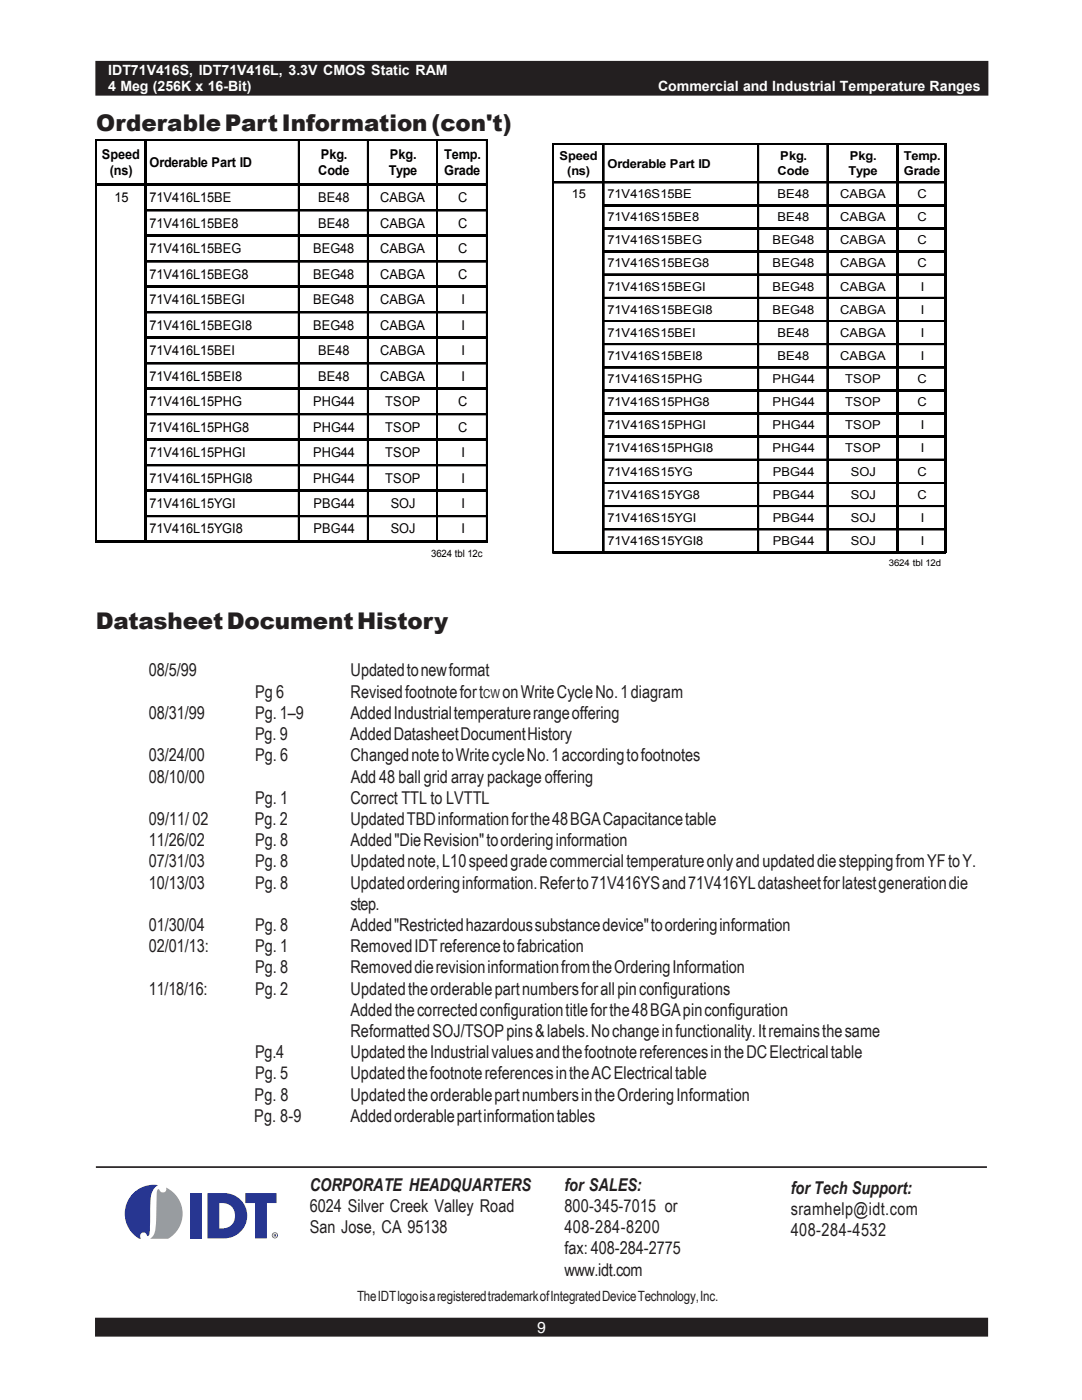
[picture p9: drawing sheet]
<svg xmlns="http://www.w3.org/2000/svg" width="216mm" height="279mm" viewBox="0 0 216 279" stroke-linecap="round" stroke-linejoin="round" font-family="sans-serif">
<defs><g id="words">
<g font-size="4.6" fill="#231f20">
<text x="19.2" y="26.2">Orderable Part Information (con't)</text>
<text x="19.1" y="125.6">Datasheet Document History</text>
</g>
<g font-size="3.5" fill="#231f20">
<text x="29.7" y="135">08/5/99</text>
<text x="70" y="135">Updated to new format</text>
<text x="29.7" y="143.5">08/31/99</text>
<text x="50.9" y="139.2">Pg 6</text>
<text x="50.9" y="143.5">Pg. 1–9</text>
<text x="69.9" y="143.5">Added Industrial temperature range offering</text>
<text x="70" y="139.2">Revised footnote for t</text>
<text x="100.2" y="139.2">on Write Cycle No. 1 diagram</text>
<text x="50.9" y="147.7">Pg. 9</text>
<text x="69.9" y="147.7">AddedDatasheet Document History</text>
<text x="29.7" y="151.9">03/24/00</text>
<text x="50.9" y="151.9">Pg. 6</text>
<text x="69.9" y="151.9">Changed note to Write cycle No. 1 according to footnotes</text>
<text x="29.7" y="156.2">08/10/00</text>
<text x="50.9" y="160.4">Pg. 1</text>
<text x="69.9" y="160.4">Correct TTL to LVTTL</text>
<text x="70" y="156.2">Add48 ball grid array package offering</text>
<text x="29.7" y="164.6">09/11/ 02</text>
<text x="50.9" y="164.6">Pg. 2</text>
<text x="69.9" y="164.6">Updated TBD information for the 48 BGA Capacitance table</text>
<text x="29.7" y="168.9">11/26/02</text>
<text x="29.7" y="173.1">07/31/03</text>
<text x="50.9" y="168.9">Pg. 8</text>
<text x="50.9" y="173.1">Pg. 8</text>
<text x="69.9" y="168.9">Added &quot;Die Revision&quot; to ordering information</text>
<text x="69.9" y="173.1">Updated note, L10 speed grade commercial temperature only and updated die stepping from YF to Y.</text>
<text x="29.7" y="177.3">10/13/03</text>
<text x="50.9" y="177.3">Pg. 8</text>
<text x="69.9" y="177.3">Updated ordering information. Refer to 71V416YS and 71V416YL datasheet for latest generation die</text>
<text x="29.7" y="185.8">01/30/04</text>
<text x="50.9" y="185.8">Pg. 8</text>
<text x="69.9" y="181.6">step.</text>
<text x="69.9" y="185.8">Added &quot;Restricted hazardous substance device&quot; to ordering information</text>
<text x="29.7" y="190">02/01/13:</text>
<text x="50.9" y="190">Pg. 1</text>
<text x="69.9" y="190">Removed IDT reference to fabrication</text>
<text x="50.9" y="194.3">Pg. 8</text>
<text x="69.9" y="194.3">Removed die revision information from the Ordering Information</text>
<text x="29.7" y="198.5">11/18/16:</text>
<text x="50.9" y="198.5">Pg. 2</text>
<text x="69.9" y="202.7">Added the corrected configuration title for the 48 BGA pin configuration</text>
<text x="69.9" y="198.5">Updated the orderable part numbers for all pin configurations</text>
<text x="69.9" y="207">Reformatted SOJ/TSOP pins &amp; labels. No change in functionality. It remains the same</text>
<text x="50.9" y="211.2">Pg.4</text>
<text x="50.9" y="215.4">Pg. 5</text>
<text x="69.9" y="215.4">Updated the footnote references in the AC Electrical table</text>
<text x="69.9" y="211.2">Updated the Industrial values and the footnote references in the DC Electrical table</text>
<text x="50.8" y="219.7">Pg. 8</text>
<text x="69.9" y="219.7">Updated the orderable part numbers in the Ordering Information</text>
<text x="50.7" y="223.9">Pg. 8-9</text>
<text x="69.9" y="223.9">Added orderable part information tables</text>
<text x="61.8" y="237.7">CORPORATE HEADQUARTERS</text>
<text x="112.6" y="237.7">for SALES:</text>
<text x="157.8" y="238.3">for Tech Support:</text>
<text x="61.8" y="241.9">6024 Silver Creek Valley Road</text>
<text x="112.6" y="241.9">800-345-7015 or</text>
<text x="157.8" y="242.5">sramhelp@idt.com</text>
<text x="61.8" y="246.1">San Jose, CA 95138</text>
<text x="112.6" y="246.1">408-284-8200</text>
<text x="112.6" y="250.4">fax: 408-284-2775</text>
<text x="157.8" y="246.8">408-284-4532</text>
<text x="112.6" y="254.6">www.idt.com</text>
</g>
<text font-size="3.2" fill="#231f20" x="104.6" y="265.9">6.42</text>
<text font-size="3.2" fill="#fff" x="107.2" y="266.1">9</text>
<g font-size="2.8" fill="#fff">
<text x="21.6" y="14.9">IDT71V416S, IDT71V416L, 3.3V CMOS Static RAM</text>
<text x="21.6" y="18.1">4 Meg (256K x 16-Bit)</text>
<text x="131.3" y="18.1">Commercial and Industrial Temperature Ranges</text>
</g>
<text font-size="2.8" fill="#231f20" x="71.2" y="259.7">The IDT logo is a registered trademark of Integrated Device Technology, Inc.</text>
<g font-size="2.7">
<text x="20.3" y="31.8">Speed</text>
<text x="21.9" y="35">(ns)</text>
<text x="29.8" y="33.4">Orderable Part ID</text>
<text x="63.5" y="35">Code</text>
<text x="64" y="31.8">Pkg.</text>
<text x="77.6" y="35">Type</text>
<text x="77.8" y="31.8">Pkg.</text>
<text x="88.6" y="31.8">Temp.</text>
<text x="88.6" y="35">Grade</text>
<text x="22.8" y="40.3">15</text>
<text x="29.8" y="40.3">71V416L15BE</text>
<text x="63.5" y="40.3">BE48</text>
<text x="75.9" y="40.3">CABGA</text>
<text x="91.4" y="40.3">C</text>
<text x="29.8" y="45.4">71V416L15BE8</text>
<text x="63.5" y="45.4">BE48</text>
<text x="75.9" y="45.4">CABGA</text>
<text x="91.4" y="45.4">C</text>
<text x="29.8" y="50.5">71V416L15BEG</text>
<text x="62.5" y="50.5">BEG48</text>
<text x="75.9" y="50.5">CABGA</text>
<text x="91.4" y="50.5">C</text>
<text x="29.8" y="55.6">71V416L15BEG8</text>
<text x="62.5" y="55.6">BEG48</text>
<text x="75.9" y="55.6">CABGA</text>
<text x="91.4" y="55.6">C</text>
<text x="29.8" y="60.7">71V416L15BEGI</text>
<text x="29.8" y="65.8">71V416L15BEGI8</text>
<text x="62.5" y="65.8">BEG48</text>
<text x="62.5" y="60.7">BEG48</text>
<text x="75.9" y="65.8">CABGA</text>
<text x="75.9" y="60.7">CABGA</text>
<text x="92.1" y="65.8">I</text>
<text x="92.1" y="60.7">I</text>
<text x="29.8" y="70.9">71V416L15BEI</text>
<text x="63.5" y="70.9">BE48</text>
<text x="75.9" y="70.9">CABGA</text>
<text x="92.1" y="70.9">I</text>
<text x="29.8" y="75.9">71V416L15BEI8</text>
<text x="63.5" y="75.9">BE48</text>
<text x="75.9" y="75.9">CABGA</text>
<text x="92.1" y="75.9">I</text>
<text x="29.8" y="81">71V416L15PHG</text>
<text x="62.5" y="81">PHG44</text>
<text x="76.8" y="81">TSOP</text>
<text x="91.4" y="81">C</text>
<text x="29.8" y="86.1">71V416L15PHG8</text>
<text x="62.5" y="86.1">PHG44</text>
<text x="76.8" y="86.1">TSOP</text>
<text x="91.4" y="86.1">C</text>
<text x="29.8" y="91.2">71V416L15PHGI</text>
<text x="62.5" y="91.2">PHG44</text>
<text x="76.8" y="91.2">TSOP</text>
<text x="92.1" y="91.2">I</text>
<text x="29.8" y="96.3">71V416L15PHGI8</text>
<text x="29.8" y="101.4">71V416L15YGI</text>
<text x="62.5" y="96.3">PHG44</text>
<text x="62.6" y="101.4">PBG44</text>
<text x="76.8" y="96.3">TSOP</text>
<text x="78" y="101.4">SOJ</text>
<text x="92.1" y="96.3">I</text>
<text x="92.1" y="101.4">I</text>
<text x="29.8" y="106.5">71V416L15YGI8</text>
<text x="62.6" y="106.5">PBG44</text>
<text x="78" y="106.5">SOJ</text>
<text x="92.1" y="106.5">I</text>
</g>
<text font-size="2.5" fill="#231f20" x="96.4" y="139.2">CW</text>
<g font-size="2.4">
<text x="111.6" y="32">Speed</text>
<text x="113.2" y="34.9">(ns)</text>
<text x="121.2" y="33.4">Orderable Part ID</text>
<text x="155.2" y="34.9">Code</text>
<text x="155.7" y="32">Pkg.</text>
<text x="169.3" y="34.9">Type</text>
<text x="169.6" y="32">Pkg.</text>
<text x="180.3" y="32">Temp.</text>
<text x="180.3" y="34.9">Grade</text>
<text x="114.1" y="39.5">15</text>
<text x="121.2" y="39.5">71V416S15BE</text>
<text x="155.1" y="39.5">BE48</text>
<text x="167.6" y="39.5">CABGA</text>
<text x="183.1" y="39.5">C</text>
<text x="121.2" y="44.2">71V416S15BE8</text>
<text x="155.1" y="44.2">BE48</text>
<text x="167.6" y="44.2">CABGA</text>
<text x="183.1" y="44.2">C</text>
<text x="121.2" y="48.8">71V416S15BEG</text>
<text x="121.2" y="53.4">71V416S15BEG8</text>
<text x="154.1" y="53.4">BEG48</text>
<text x="154.1" y="48.8">BEG48</text>
<text x="167.6" y="53.4">CABGA</text>
<text x="167.6" y="48.8">CABGA</text>
<text x="183.1" y="53.4">C</text>
<text x="183.1" y="48.8">C</text>
<text x="121.2" y="58">71V416S15BEGI</text>
<text x="154.1" y="58">BEG48</text>
<text x="167.6" y="58">CABGA</text>
<text x="183.8" y="58">I</text>
<text x="121.2" y="62.6">71V416S15BEGI8</text>
<text x="154.1" y="62.6">BEG48</text>
<text x="167.6" y="62.6">CABGA</text>
<text x="183.8" y="62.6">I</text>
<text x="121.2" y="67.2">71V416S15BEI</text>
<text x="121.2" y="71.8">71V416S15BEI8</text>
<text x="155.2" y="71.8">BE48</text>
<text x="155.2" y="67.2">BE48</text>
<text x="167.6" y="71.8">CABGA</text>
<text x="167.6" y="67.2">CABGA</text>
<text x="183.8" y="71.8">I</text>
<text x="183.8" y="67.2">I</text>
<text x="121.2" y="76.5">71V416S15PHG</text>
<text x="154.1" y="76.5">PHG44</text>
<text x="168.7" y="76.5">TSOP</text>
<text x="183.1" y="76.5">C</text>
<text x="121.2" y="81.1">71V416S15PHG8</text>
<text x="154.1" y="81.1">PHG44</text>
<text x="168.7" y="81.1">TSOP</text>
<text x="183.1" y="81.1">C</text>
<text x="121.2" y="85.7">71V416S15PHGI</text>
<text x="154.1" y="85.7">PHG44</text>
<text x="168.7" y="85.7">TSOP</text>
<text x="183.8" y="85.7">I</text>
<text x="121.2" y="90.3">71V416S15PHGI8</text>
<text x="121.2" y="94.9">71V416S15YG</text>
<text x="154.1" y="90.3">PHG44</text>
<text x="154.2" y="94.9">PBG44</text>
<text x="168.7" y="90.3">TSOP</text>
<text x="169.8" y="94.9">SOJ</text>
<text x="183.1" y="94.9">C</text>
<text x="183.8" y="90.3">I</text>
<text x="121.2" y="99.5">71V416S15YG8</text>
<text x="154.2" y="99.5">PBG44</text>
<text x="169.8" y="99.5">SOJ</text>
<text x="183.1" y="99.5">C</text>
<text x="121.2" y="104.1">71V416S15YGI</text>
<text x="154.2" y="104.1">PBG44</text>
<text x="169.8" y="104.1">SOJ</text>
<text x="183.8" y="104.1">I</text>
<text x="121.2" y="108.8">71V416S15YGI8</text>
<text x="154.2" y="108.8">PBG44</text>
<text x="169.8" y="108.8">SOJ</text>
<text x="183.8" y="108.8">I</text>
</g>
<text font-size="2" x="86" y="111.2">3624 tbl 12c</text>
<text font-size="1.8" x="177.3" y="113">3624 tbl 12d</text>
</g></defs>
<g fill="#231f20" stroke="#231f20" stroke-width=".34">
<path d="M19.1 263.1h177.9v3.5h-177.9z" fill-rule="evenodd"/>
<path d="M19.2 12.3h177.9v6.6h-177.9z" fill-rule="evenodd"/>
</g>
<g fill="none" stroke="#000" stroke-width=".2">
<path d="M19 27.9h78.3M19 28h78.3M19 36.7h78.3M19 36.8h78.3M19 36.9h78.3M19 37h78.3M19 27.8v80.4M19.1 27.8v80.4M28.9 27.8v80.4M29 27.8v80.4M29.1 27.8v80.4M59.5 27.8v80.4"/>
<path d="M59.6 27.8v80.4M59.7 27.8v80.4M73.3 27.8v80.4M73.4 27.8v80.4M73.5 27.8v80.4M87.1 27.8v80.4M87.2 27.8v80.4M87.3 27.8v80.4M97.1 27.8v80.4M97.2 27.8v80.4M97.3 27.8h-78.3v80.4h78.3M110.2 28.6h78.6v81.7h-78.6z"/>
<path d="M110.2 28.7h78.6M110.2 28.8h78.6M110.2 36.3h78.6M110.2 36.4h78.6M110.3 28.6v81.7M110.4 28.6v81.7M120.3 28.6v81.7M120.4 28.6v81.7M120.5 28.6v81.7M151.2 28.6v81.7M151.3 28.6v81.7M151.4 28.6v81.7"/>
<path d="M165.1 28.6v81.7M165.2 28.6v81.7M165.3 28.6v81.7M179 28.6v81.7M179.1 28.6v81.7M179.2 28.6v81.7M188.6 28.6v81.7M188.7 28.6v81.7M28.9 41.8h68.4M28.9 41.9h68.4M28.9 42h68.4M28.9 46.9h68.4"/>
<path d="M28.9 47h68.4M28.9 47.1h68.4M28.9 52h68.4M28.9 52.1h68.4M28.9 52.2h68.4M28.9 57.1h68.4M28.9 57.2h68.4M28.9 57.3h68.4M120.3 40.9h68.5M120.3 41h68.5M120.3 41.1h68.5M120.3 45.5h68.5"/>
<path d="M120.3 45.6h68.5M120.3 45.7h68.5M120.3 50.1h68.5M120.3 50.2h68.5M120.3 50.3h68.5M120.3 54.7h68.5M120.3 54.8h68.5M120.3 54.9h68.5M120.3 59.4h68.5M120.3 59.5h68.5M120.3 59.6h68.5M28.9 62.2h68.4"/>
<path d="M28.9 62.3h68.4M28.9 62.4h68.4M28.9 67.3h68.4M28.9 67.4h68.4M28.9 67.5h68.4M28.9 72.4h68.4M28.9 72.5h68.4M28.9 72.6h68.4M28.9 77.5h68.4M28.9 77.6h68.4M28.9 77.7h68.4M120.3 64h68.5"/>
<path d="M120.3 64.1h68.5M120.3 68.6h68.5M120.3 68.7h68.5M120.3 68.8h68.5M120.3 73.2h68.5M120.3 73.3h68.5M120.3 73.4h68.5M120.3 77.8h68.5M120.3 77.9h68.5M120.3 78h68.5M28.9 82.5h68.4M28.9 82.6h68.4"/>
<path d="M28.9 82.7h68.4M28.9 82.8h68.4M28.9 87.6h68.4M28.9 87.7h68.4M28.9 87.8h68.4M28.9 92.7h68.4M28.9 92.8h68.4M28.9 92.9h68.4M28.9 97.8h68.4M28.9 97.9h68.4M28.9 98h68.4M120.3 82.5h68.5"/>
<path d="M120.3 82.6h68.5M120.3 82.4h68.5M120.3 87h68.5M120.3 87.1h68.5M120.3 87.2h68.5M120.3 91.7h68.5M120.3 91.8h68.5M120.3 91.9h68.5M120.3 96.3h68.5M120.3 96.4h68.5M120.3 96.5h68.5M19 108h78.3"/>
<path d="M19 108.1h78.3M19 108.2h78.3M28.9 102.9h68.4M28.9 103h68.4M28.9 103.1h68.4M110.2 110.2h78.6M110.2 110.3h78.6M120.3 100.9h68.5M120.3 101h68.5M120.3 101.1h68.5M120.3 105.5h68.5M120.3 105.6h68.5"/>
<path d="M120.3 105.7h68.5"/>
</g>
<path d="M14.2 254.2h193v5.7h-193z" fill="#fff"/>
<path d="M19.1 232.9h177.8" fill="none" stroke="#231f20" stroke-width=".34"/>
<g fill="#273691">
<path d="M37.9 238.1h2.3v9h-2.3z"/>
<path d="M48.9 238.1h6.3v2h-2v7h-2.3v-7h-2z"/>
<path d="M26.6 238.1a5.8 5.8 0 0 1 5-1.6 3.4 3.4 0 0 0-1.6 3.2v3.1a11 11 0 0 1-.4 3.8h-.3a.73 .73 0 0 0-1-.5 .73 .73 0 0 0-.2 1.1h-.3a5.8 5.8 0 0 1-1.2-9.1z"/>
<path d="M41.4 238.1v9h3.3a4.5 4.5 0 0 0 4.6-4.5 4.5 4.5 0 0 0-4.6-4.5zM43.8 240.1a2.59 2.59 0 0 1 3.1 2.5 2.59 2.59 0 0 1-3.1 2.6z"/>
</g>
<path d="M31.5 237.4l.2-.1a.77 .77 0 0 0 .7 .7 .77 .77 0 0 0 .8-.7l-.1-.3a5.8 5.8 0 0 1 .4 10.2h-3.6a3.2 3.2 0 0 0 1.2-3l.2-6z" fill="#939ba1"/>
<path d="M54.8 246.3v.2h.1v-.1zM54.6 246.3h.5l-.1 .3 .1 .3-.3-.3v.3h-.2zM54.4 246.5a.47 .47 0 0 0 .9 0 .47 .47 0 0 0-.9 0zM54.2 246.6a.65 .65 0 0 1 1.3 0 .65 .65 0 0 1-1.3 0z" fill="#273691"/>
<use href="#words"/>
</svg>
